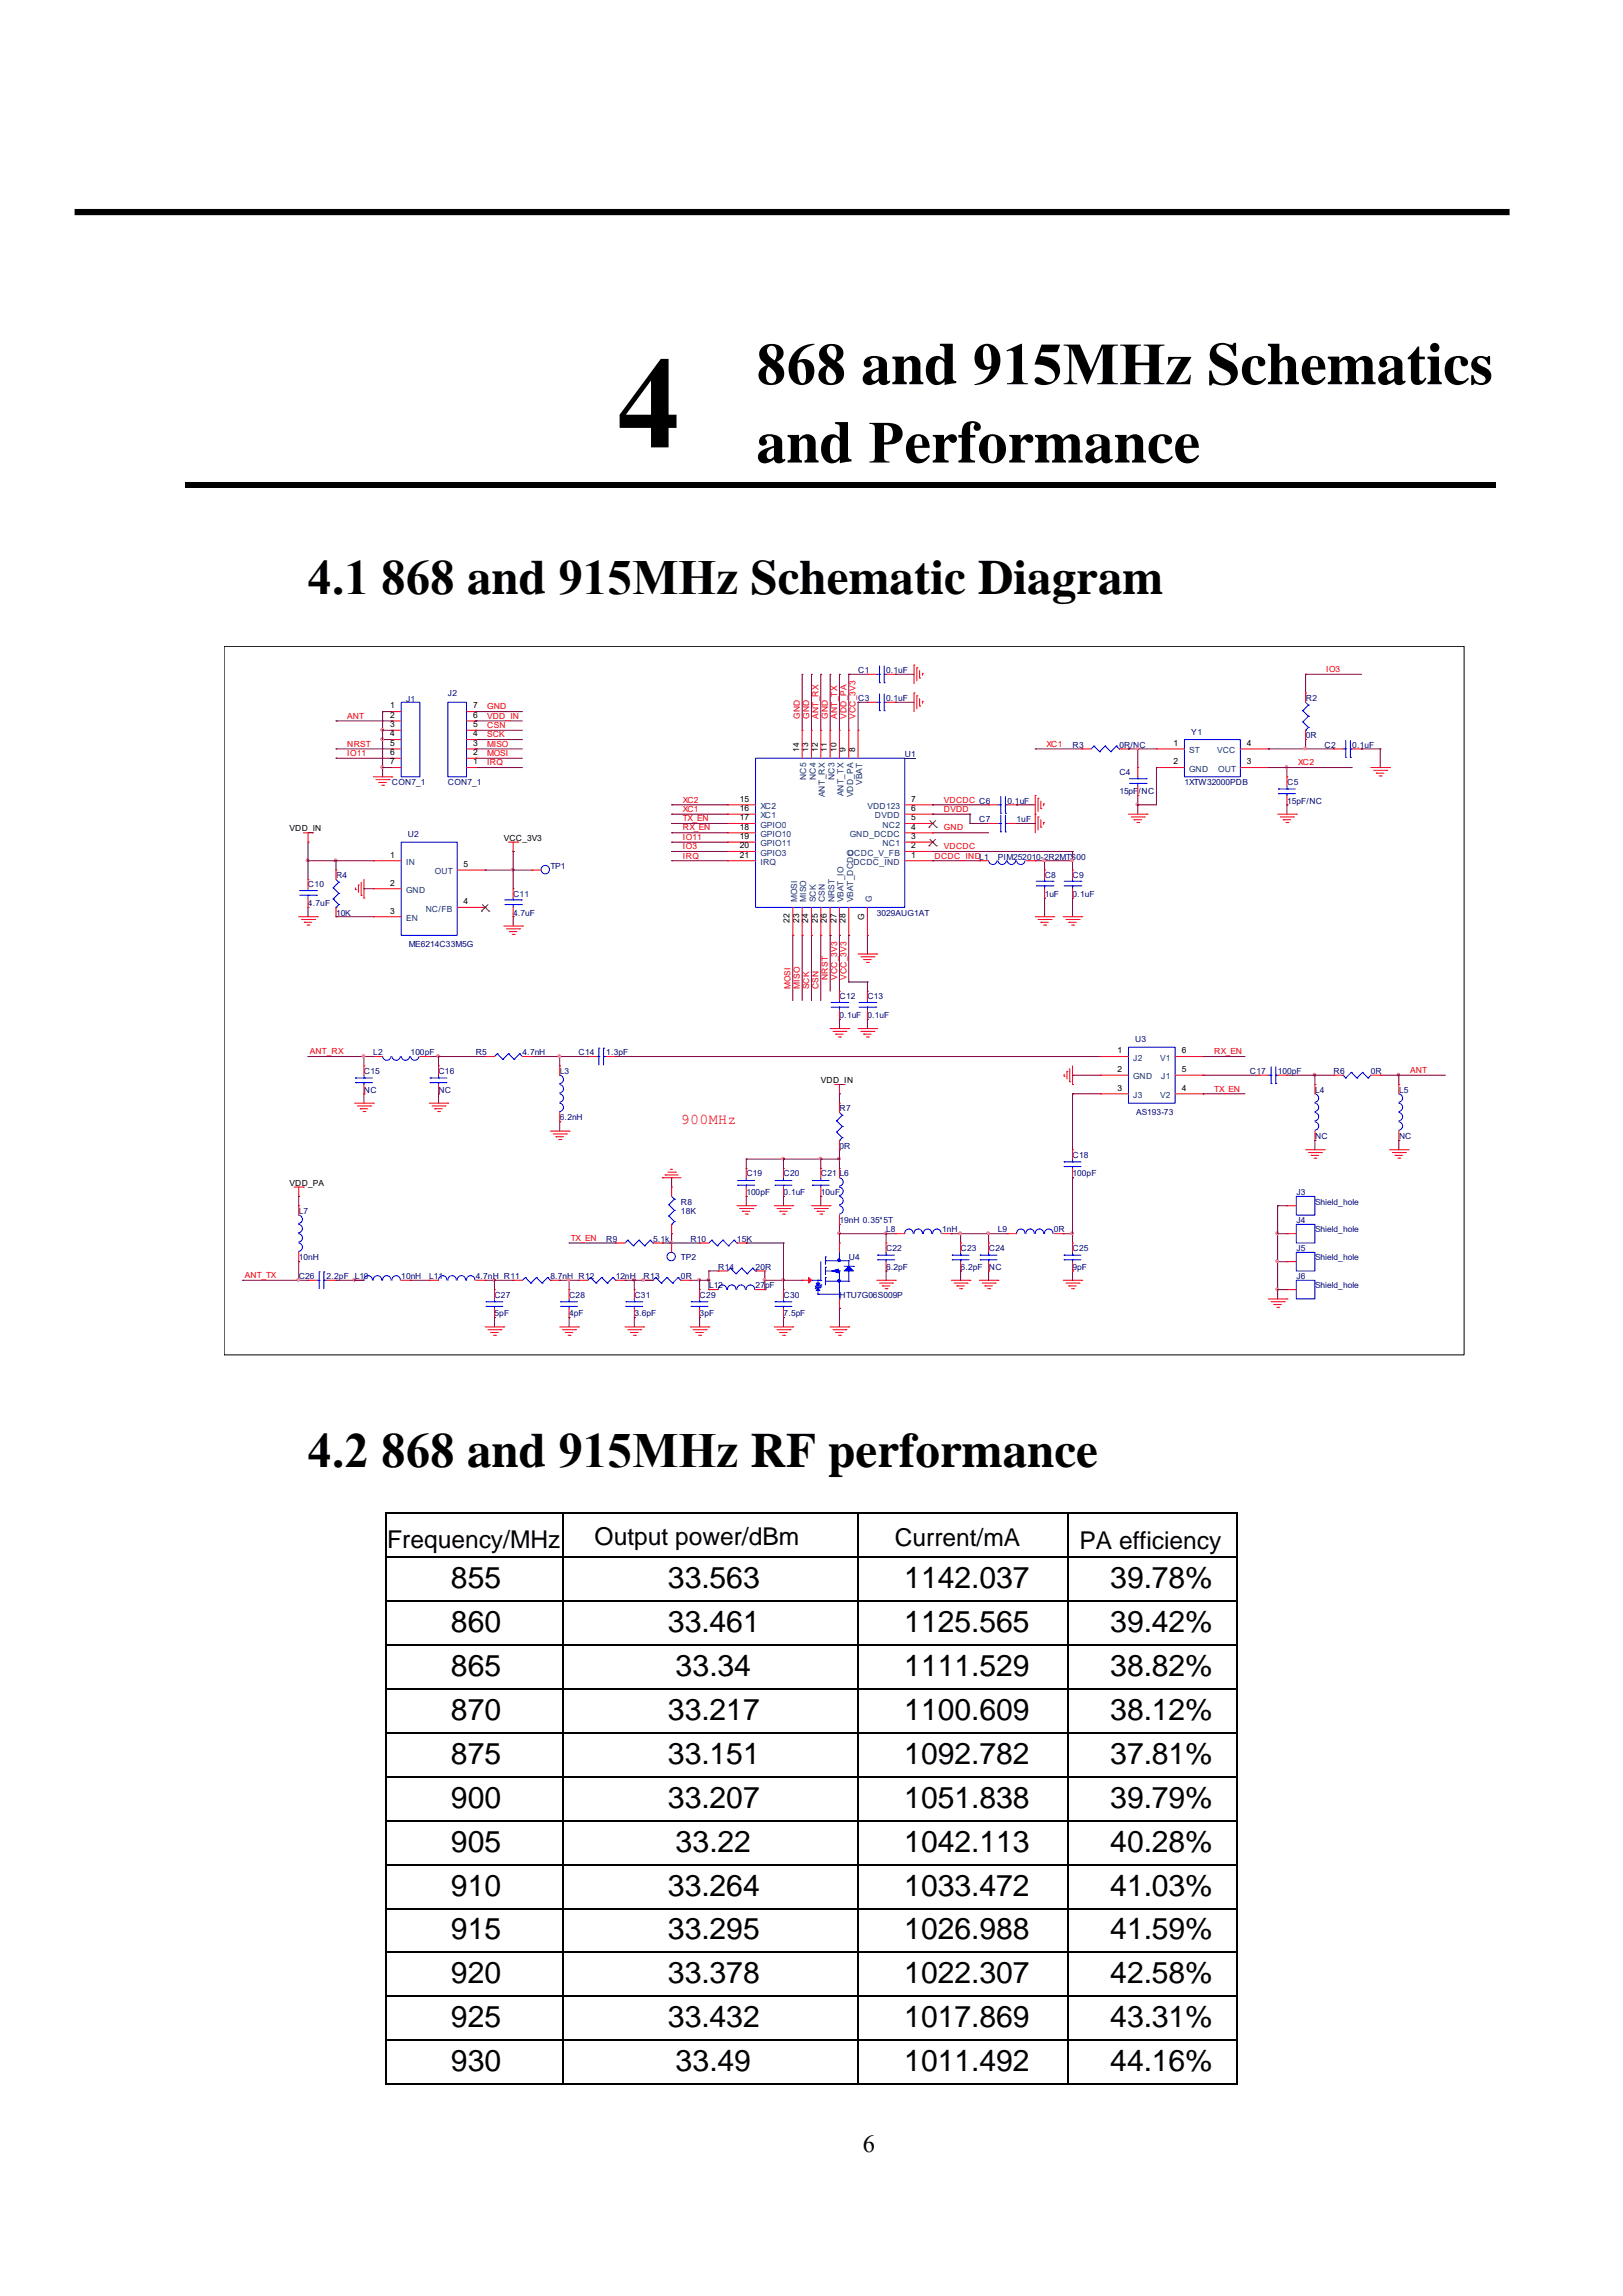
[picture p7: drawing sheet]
<svg xmlns="http://www.w3.org/2000/svg" width="210mm" height="297mm" viewBox="0 0 210 297" stroke-linecap="round" stroke-linejoin="round" font-family="sans-serif">
<defs><g id="words">
<text font-size="16.9" x="79.8" y="57.9">4</text>
<g font-size="7.7">
<text x="97.9" y="49.7">868 and 915MHz Schematics</text>
<text x="97.9" y="59.8">and Performance</text>
</g>
<g font-size="6.3">
<text x="39.8" y="76.8">4.1 868 and 915MHz Schematic Diagram</text>
<text x="39.8" y="189.8">4.2 868 and 915MHz RF performance</text>
</g>
<g font-size="3.9">
<text x="58.3" y="205.4">855</text>
<text x="86.4" y="205.4">33.563</text>
<text x="117" y="205.4">1142.037</text>
<text x="143.6" y="205.4">39.78%</text>
<text x="58.3" y="211.1">860</text>
<text x="86.4" y="211.1">33.461</text>
<text x="117" y="211.1">1125.565</text>
<text x="143.6" y="211.1">39.42%</text>
<text x="58.3" y="216.8">865</text>
<text x="87.4" y="216.8">33.34</text>
<text x="117" y="216.8">1111.529</text>
<text x="143.6" y="216.8">38.82%</text>
<text x="58.3" y="222.5">870</text>
<text x="86.4" y="222.5">33.217</text>
<text x="117" y="222.5">1100.609</text>
<text x="143.6" y="222.5">38.12%</text>
<text x="58.3" y="228.1">875</text>
<text x="58.3" y="233.8">900</text>
<text x="86.4" y="228.1">33.151</text>
<text x="86.4" y="233.8">33.207</text>
<text x="117" y="228.1">1092.782</text>
<text x="117" y="233.8">1051.838</text>
<text x="143.6" y="228.1">37.81%</text>
<text x="143.6" y="233.8">39.79%</text>
<text x="58.3" y="239.5">905</text>
<text x="87.4" y="239.5">33.22</text>
<text x="117" y="239.5">1042.113</text>
<text x="143.6" y="239.5">40.28%</text>
<text x="58.3" y="245.2">910</text>
<text x="86.4" y="245.2">33.264</text>
<text x="117" y="245.2">1033.472</text>
<text x="143.6" y="245.2">41.03%</text>
<text x="58.3" y="250.9">915</text>
<text x="86.4" y="250.9">33.295</text>
<text x="117" y="250.9">1026.988</text>
<text x="143.6" y="250.9">41.59%</text>
<text x="58.3" y="256.5">920</text>
<text x="86.4" y="256.5">33.378</text>
<text x="117" y="256.5">1022.307</text>
<text x="143.6" y="256.5">42.58%</text>
<text x="58.3" y="262.2">925</text>
<text x="86.4" y="262.2">33.432</text>
<text x="117" y="262.2">1017.869</text>
<text x="143.6" y="262.2">43.31%</text>
<text x="58.3" y="267.9">930</text>
<text x="87.4" y="267.9">33.49</text>
<text x="117" y="267.9">1011.492</text>
<text x="143.6" y="267.9">44.16%</text>
</g>
<g font-size="3.2">
<text x="50.1" y="200.2">Frequency/MHz</text>
<text x="76.9" y="199.8">Output power/dBm</text>
<text x="115.8" y="199.9">Current/mA</text>
<text x="139.7" y="200.4">PA efficiency</text>
<text x="111.6" y="278.4">6</text>
</g>
<text font-size="1.9" fill="#f00" x="88.1" y="145.4">900MHz</text>
<g font-size="1.1" fill="#000080">
<text x="111" y="87.1">C1</text>
<text x="114.6" y="87.1">0.1uF</text>
<text x="52.5" y="90.8">J1</text>
<text x="58" y="90.1">J2</text>
<text x="111" y="90.7">C3</text>
<text x="114.6" y="90.7">0.1uF</text>
<text x="154.1" y="95">Y1</text>
<text x="169" y="90.7">R2</text>
<text x="169" y="95.5">0R</text>
<text x="50.7" y="101.5">CON7_1</text>
<text x="58" y="101.5">CON7_1</text>
<text x="117.1" y="97.9">U1</text>
<text x="138.8" y="96.7">R3</text>
<text x="144.8" y="100.3">C4</text>
<text x="144.8" y="96.7">0R/NC</text>
<text x="153.3" y="101.5">1XTW32000PDB</text>
<text x="166.6" y="101.5">C5</text>
<text x="171.4" y="96.7">C2</text>
<text x="175" y="96.7">0.1uF</text>
<text x="126.7" y="106.4">C7</text>
<text x="130.4" y="103.9">0.1uF</text>
<text x="131.5" y="106.4">1uF</text>
<text x="144.8" y="102.7">15pF/NC</text>
<text x="166.6" y="103.9">15pF/NC</text>
<text x="43.5" y="113.6">R4</text>
<text x="52.8" y="108.3">U2</text>
<text x="71.2" y="112.4">TP1</text>
<text x="129.1" y="111.2">PIM252010-2R2MTS00</text>
<text x="135.2" y="113.6">C8</text>
<text x="138.8" y="113.6">C9</text>
<text x="39.8" y="114.8">C10</text>
<text x="39.8" y="117.2">4.7uF</text>
<text x="43.5" y="118.4">10K</text>
<text x="66.4" y="116">C11</text>
<text x="66.4" y="118.4">4.7uF</text>
<text x="113.5" y="118.4">3029AUG1AT</text>
<text x="135.2" y="116">1uF</text>
<text x="138.8" y="116">0.1uF</text>
<text x="52.9" y="122.5">ME6214C33M5G</text>
<text x="108.6" y="129.3">C12</text>
<text x="108.6" y="131.7">0.1uF</text>
<text x="112.2" y="129.3">C13</text>
<text x="112.2" y="131.7">0.1uF</text>
<text x="48.3" y="136.5">L2</text>
<text x="53.1" y="136.5">100pF</text>
<text x="61.6" y="136.5">R5</text>
<text x="67.6" y="136.5">4.7nH</text>
<text x="74.9" y="136.5">C14</text>
<text x="78.4" y="136.5">1.3pF</text>
<text x="146.9" y="134.8">U3</text>
<text x="47.1" y="138.9">C15</text>
<text x="47.1" y="141.3">NC</text>
<text x="56.7" y="138.9">C16</text>
<text x="56.7" y="141.3">NC</text>
<text x="72.4" y="138.9">L3</text>
<text x="108.6" y="143.7">R7</text>
<text x="161.7" y="138.9">C17</text>
<text x="165.3" y="138.9">100pF</text>
<text x="170.2" y="141.3">L4</text>
<text x="172.6" y="138.9">R6</text>
<text x="177.4" y="138.9">0R</text>
<text x="181" y="141.3">L5</text>
<text x="72.4" y="144.9">6.2nH</text>
<text x="108.6" y="148.6">0R</text>
<text x="138.8" y="149.8">C18</text>
<text x="147" y="144.2">AS193-73</text>
<text x="170.2" y="147.3">NC</text>
<text x="181" y="147.3">NC</text>
<text x="88.1" y="155.8">R8</text>
<text x="96.6" y="152.2">C19</text>
<text x="96.6" y="154.6">100pF</text>
<text x="101.4" y="152.2">C20</text>
<text x="101.4" y="154.6">0.1uF</text>
<text x="106.2" y="152.2">C21 L6</text>
<text x="106.2" y="154.6">10uF</text>
<text x="138.8" y="152.2">100pF</text>
<text x="167.7" y="154.6">J3</text>
<text x="170.2" y="155.8">Shield_hole</text>
<text x="38.7" y="157">L7</text>
<text x="78.4" y="160.6">R9</text>
<text x="84.5" y="160.6">5.1k</text>
<text x="88.1" y="157">18K</text>
<text x="89.3" y="160.6">R10</text>
<text x="95.3" y="160.6">15K</text>
<text x="108.6" y="158.2">19nH 0.35*5T</text>
<text x="114.6" y="161.8">C22</text>
<text x="114.6" y="159.4">L8</text>
<text x="121.9" y="159.4">1nH</text>
<text x="124.3" y="161.8">C23</text>
<text x="127.9" y="161.8">C24</text>
<text x="129.1" y="159.4">L9</text>
<text x="136.4" y="159.4">0R</text>
<text x="138.8" y="161.8">C25</text>
<text x="167.7" y="161.8">J5</text>
<text x="167.7" y="158.2">J4</text>
<text x="170.2" y="159.4">Shield_hole</text>
<text x="38.7" y="163.1">10nH</text>
<text x="38.7" y="165.5">C26</text>
<text x="42.3" y="165.5">2.2pF L10</text>
<text x="51.9" y="165.5">10nH</text>
<text x="55.5" y="165.5">L11</text>
<text x="61.6" y="165.5">4.7nH R11</text>
<text x="64" y="167.9">C27</text>
<text x="71.2" y="165.5">8.7nH R12</text>
<text x="73.6" y="167.9">C28</text>
<text x="79.7" y="165.5">12nH</text>
<text x="82.1" y="167.9">C31</text>
<text x="83.3" y="165.5">R13</text>
<text x="88.1" y="165.5">0R</text>
<text x="88.1" y="163.1">TP2</text>
<text x="90.5" y="167.9">C29</text>
<text x="91.7" y="166.7">L12</text>
<text x="92.9" y="164.2">R14</text>
<text x="97.8" y="164.2">20R</text>
<text x="97.8" y="166.7">27pF</text>
<text x="101.4" y="167.9">C30</text>
<text x="108.6" y="167.9">HTU7G06S009P</text>
<text x="109.8" y="163.1">U4</text>
<text x="114.6" y="164.2">6.2pF</text>
<text x="124.3" y="164.2">6.2pF</text>
<text x="127.9" y="164.2">NC</text>
<text x="138.8" y="164.2">9pF</text>
<text x="167.7" y="165.5">J6</text>
<text x="170.2" y="163.1">Shield_hole</text>
<text x="170.2" y="166.7">Shield_hole</text>
<text x="64" y="170.3">5pF</text>
<text x="73.6" y="170.3">4pF</text>
<text x="82.1" y="170.3">3.6pF</text>
<text x="90.5" y="170.3">3pF</text>
<text x="101.4" y="170.3">7.5pF</text>
</g>
<g font-size="1.1" fill="#f00">
<text x="171.6" y="86.9">IO3</text>
<text x="44.9" y="93">ANT</text>
<text x="63" y="95.4">SCK</text>
<text x="63" y="94.2">CSN</text>
<text x="63" y="91.8">GND</text>
<text x="63" y="93">VDD_IN</text>
<text x="103.5" y="93" transform="rotate(-90 103.5 93)">GND</text>
<text x="104.7" y="93" transform="rotate(-90 104.7 93)">GND</text>
<text x="105.9" y="93" transform="rotate(-90 105.9 93)">ANT_RX</text>
<text x="107.1" y="93" transform="rotate(-90 107.1 93)">GND</text>
<text x="108.3" y="93" transform="rotate(-90 108.3 93)">ANT_TX</text>
<text x="109.5" y="93" transform="rotate(-90 109.5 93)">VDD_PA</text>
<text x="110.7" y="93" transform="rotate(-90 110.7 93)">VCC_3V3</text>
<text x="44.9" y="96.6">NRST</text>
<text x="44.9" y="97.8">IO11</text>
<text x="63" y="99">IRQ</text>
<text x="63" y="97.8">MOSI</text>
<text x="63" y="96.6">MISO</text>
<text x="135.4" y="96.6">XC1</text>
<text x="168" y="99">XC2</text>
<text x="88.4" y="107.4">RX_EN</text>
<text x="88.4" y="106.2">TX_EN</text>
<text x="88.4" y="103.8">XC2</text>
<text x="88.4" y="105">XC1</text>
<text x="122.1" y="107.4">GND</text>
<text x="122.1" y="103.8">VDCDC C6</text>
<text x="122.1" y="105">DVDD</text>
<text x="88.4" y="111.1">IRQ</text>
<text x="88.4" y="108.6">IO11</text>
<text x="88.4" y="109.8">IO3</text>
<text x="120.9" y="111.1">DCDC_INDL1</text>
<text x="122.1" y="109.8">VDCDC</text>
<text x="102.3" y="128" transform="rotate(-90 102.3 128)">MOSI</text>
<text x="103.5" y="128" transform="rotate(-90 103.5 128)">MISO</text>
<text x="104.7" y="128" transform="rotate(-90 104.7 128)">SCK</text>
<text x="105.9" y="128" transform="rotate(-90 105.9 128)">CSN</text>
<text x="107.1" y="126.8" transform="rotate(-90 107.1 126.8)">NRST</text>
<text x="108.3" y="126.8" transform="rotate(-90 108.3 126.8)">VCC_3V3</text>
<text x="109.5" y="126.8" transform="rotate(-90 109.5 126.8)">VCC_3V3</text>
<text x="40.1" y="136.4">ANT_RX</text>
<text x="157.1" y="136.4">RX_EN</text>
<text x="157.1" y="141.2">TX_EN</text>
<text x="182.5" y="138.8">ANT</text>
<text x="73.9" y="160.5">TX_EN</text>
<text x="31.7" y="165.3">ANT_TX</text>
</g>
<g font-size="1.1">
<text x="50.5" y="91.6">1</text>
<text x="50.5" y="92.9">2</text>
<text x="50.5" y="94">3</text>
<text x="50.5" y="95.3">4</text>
<text x="61.2" y="95.3">4</text>
<text x="61.2" y="94">5</text>
<text x="61.2" y="92.9">6</text>
<text x="61.2" y="91.6">7</text>
<text x="50.5" y="96.5">5</text>
<text x="50.5" y="97.7">6</text>
<text x="50.5" y="98.9">7</text>
<text x="61.2" y="98.9">1</text>
<text x="61.2" y="97.7">2</text>
<text x="61.2" y="96.5">3</text>
<text x="103.4" y="97.2" transform="rotate(-90 103.4 97.2)">14</text>
<text x="104.6" y="97.2" transform="rotate(-90 104.6 97.2)">13</text>
<text x="105.8" y="97.2" transform="rotate(-90 105.8 97.2)">12</text>
<text x="107" y="97.2" transform="rotate(-90 107 97.2)">11</text>
<text x="108.2" y="97.2" transform="rotate(-90 108.2 97.2)">10</text>
<text x="109.4" y="97.2" transform="rotate(-90 109.4 97.2)">9</text>
<text x="110.6" y="97.2" transform="rotate(-90 110.6 97.2)">8</text>
<text x="151.8" y="96.5">1</text>
<text x="151.8" y="98.9">2</text>
<text x="161.3" y="98.9">3</text>
<text x="161.3" y="96.5">4</text>
<text x="37.5" y="107.5">VDD_IN</text>
<text x="95.7" y="103.7">15</text>
<text x="95.7" y="104.9">16</text>
<text x="95.7" y="106.1">17</text>
<text x="95.7" y="107.3">18</text>
<text x="117.9" y="107.3">4</text>
<text x="117.9" y="106.1">5</text>
<text x="117.9" y="104.9">6</text>
<text x="117.9" y="103.7">7</text>
<text x="50.5" y="110.9">1</text>
<text x="60" y="112.2">5</text>
<text x="65.2" y="108.8">VCC_3V3</text>
<text x="95.7" y="108.5">19</text>
<text x="95.7" y="109.7">20</text>
<text x="95.7" y="110.9">21</text>
<text x="117.9" y="110.9">1</text>
<text x="117.9" y="109.7">2</text>
<text x="117.9" y="108.5">3</text>
<text x="50.5" y="114.6">2</text>
<text x="50.5" y="118.2">3</text>
<text x="60" y="116.9">4</text>
<text x="102.2" y="119.4" transform="rotate(-90 102.2 119.4)">22</text>
<text x="103.4" y="119.4" transform="rotate(-90 103.4 119.4)">23</text>
<text x="104.6" y="119.4" transform="rotate(-90 104.6 119.4)">24</text>
<text x="105.8" y="119.4" transform="rotate(-90 105.8 119.4)">25</text>
<text x="107" y="119.4" transform="rotate(-90 107 119.4)">26</text>
<text x="108.2" y="119.4" transform="rotate(-90 108.2 119.4)">27</text>
<text x="109.4" y="119.4" transform="rotate(-90 109.4 119.4)">28</text>
<text x="111.8" y="119.1" transform="rotate(-90 111.8 119.1)">G</text>
<text x="144.6" y="136.3">1</text>
<text x="152.9" y="136.3">6</text>
<text x="106.2" y="140.1">VDD_IN</text>
<text x="144.6" y="138.7">2</text>
<text x="144.6" y="141.1">3</text>
<text x="152.9" y="141.1">4</text>
<text x="152.9" y="138.7">5</text>
<text x="37.5" y="153.4">VDD_PA</text>
</g>
<g font-size="1.1" fill="#004080">
<text x="104.3" y="101" transform="rotate(-90 104.3 101)">NC5</text>
<text x="105.5" y="101" transform="rotate(-90 105.5 101)">NC4</text>
<text x="108" y="101" transform="rotate(-90 108 101)">NC3</text>
<text x="111.6" y="101.5" transform="rotate(-90 111.6 101.5)">VBAT</text>
<text x="153.8" y="97.4">ST</text>
<text x="153.8" y="99.8">GND</text>
<text x="157.5" y="97.4">VCC</text>
<text x="157.6" y="99.8">OUT</text>
<text x="98.4" y="104.7">XC2</text>
<text x="98.4" y="105.9">XC1</text>
<text x="98.4" y="107.1">GPIO0</text>
<text x="106.7" y="103.2" transform="rotate(-90 106.7 103.2)">ANT_RX</text>
<text x="109.1" y="103" transform="rotate(-90 109.1 103)">ANT_TX</text>
<text x="110.4" y="103.2" transform="rotate(-90 110.4 103.2)">VDD_PA</text>
<text x="112.2" y="104.7">VDD123</text>
<text x="113.2" y="105.9">DVDD</text>
<text x="114.2" y="107.1">NC2</text>
<text x="52.5" y="111.9">IN</text>
<text x="56.3" y="113.1">OUT</text>
<text x="98.4" y="108.3">GPIO10</text>
<text x="98.4" y="109.5">GPIO11</text>
<text x="98.4" y="110.7">GPIO3</text>
<text x="98.4" y="111.9">IRQ</text>
<text x="109.7" y="110.7">DCDC_V_FB</text>
<text x="109.9" y="108.3">GND_DCDC</text>
<text x="110.5" y="111.9">DCDC_IND</text>
<text x="114.2" y="109.5">NC1</text>
<text x="52.5" y="115.5">GND</text>
<text x="52.5" y="119.1">EN</text>
<text x="55.1" y="117.9">NC/FB</text>
<text x="103.1" y="116.7" transform="rotate(-90 103.1 116.7)">MOSI</text>
<text x="104.3" y="116.7" transform="rotate(-90 104.3 116.7)">MISO</text>
<text x="105.5" y="116.7" transform="rotate(-90 105.5 116.7)">SCK</text>
<text x="106.7" y="116.7" transform="rotate(-90 106.7 116.7)">CSN</text>
<text x="108" y="116.7" transform="rotate(-90 108 116.7)">NRST</text>
<text x="109.1" y="116.7" transform="rotate(-90 109.1 116.7)">VBAT_IO</text>
<text x="110.4" y="116.7" transform="rotate(-90 110.4 116.7)">VBAT_DCDC</text>
<text x="112.8" y="116.7" transform="rotate(-90 112.8 116.7)">G</text>
<text x="146.6" y="137.2">J2</text>
<text x="150.1" y="137.2">V1</text>
<text x="146.6" y="139.6">GND</text>
<text x="146.6" y="142.1">J3</text>
<text x="150.1" y="142.1">V2</text>
<text x="150.3" y="139.6">J1</text>
</g>
</g></defs>
<path d="M9.7 27.4h185.6" fill="none" stroke="#000" stroke-width=".8" stroke-linecap="butt"/>
<g fill="#000">
<path d="M24 62.4h169.5v.8h-169.5zM49.9 195.7h.1v.1h-.1zM72.8 195.7h.2v.1h-.2zM110.9 195.7h.2v.1h-.2zM138 195.7h.2v.1h-.2zM159.9 195.7h.2v.1h-.2zM49.9 201.4h.1v.1h-.1zM49.9 207.1h.1v.1h-.1zM49.9 212.7h.1v.2h-.1zM49.9 218.4h.1v.2h-.1zM72.8 201.4h.2v.1h-.2zM72.8 207.1h.2v.1h-.2z"/>
<path d="M72.8 212.7h.2v.2h-.2zM72.8 218.4h.2v.2h-.2zM110.9 201.4h.2v.1h-.2zM110.9 207.1h.2v.1h-.2zM110.9 212.7h.2v.2h-.2zM110.9 218.4h.2v.2h-.2zM138 201.4h.2v.1h-.2zM138 207.1h.2v.1h-.2zM138 212.7h.2v.2h-.2zM138 218.4h.2v.2h-.2zM159.9 201.4h.2v.1h-.2zM159.9 207.1h.2v.1h-.2z"/>
<path d="M159.9 212.7h.2v.2h-.2zM159.9 218.4h.2v.2h-.2zM49.9 224.1h.1v.1h-.1zM49.9 229.7h.1v.2h-.1zM49.9 235.5h.1v.1h-.1zM72.8 224.1h.2v.1h-.2zM72.8 229.7h.2v.2h-.2zM72.8 235.5h.2v.1h-.2zM110.9 224.1h.2v.1h-.2zM110.9 229.7h.2v.2h-.2zM110.9 235.5h.2v.1h-.2zM138 224.1h.2v.1h-.2z"/>
<path d="M138 229.7h.2v.2h-.2zM138 235.5h.2v.1h-.2zM159.9 224.1h.2v.1h-.2zM159.9 229.7h.2v.2h-.2zM159.9 235.5h.2v.1h-.2zM49.9 241.1h.1v.2h-.1zM49.9 246.8h.1v.2h-.1zM49.9 252.5h.1v.1h-.1zM49.9 258.1h.1v.2h-.1zM72.8 241.1h.2v.2h-.2zM72.8 246.8h.2v.2h-.2zM72.8 252.5h.2v.1h-.2z"/>
<path d="M72.8 258.1h.2v.2h-.2zM110.9 241.1h.2v.2h-.2zM110.9 246.8h.2v.2h-.2zM110.9 252.5h.2v.1h-.2zM110.9 258.1h.2v.2h-.2zM138 241.1h.2v.2h-.2zM138 246.8h.2v.2h-.2zM138 252.5h.2v.1h-.2zM138 258.1h.2v.2h-.2zM159.9 241.1h.2v.2h-.2zM159.9 246.8h.2v.2h-.2zM159.9 252.5h.2v.1h-.2z"/>
<path d="M159.9 258.1h.2v.2h-.2zM49.9 263.8h.1v.2h-.1zM49.9 269.5h.1v.2h-.1zM72.8 263.8h.2v.2h-.2zM72.8 269.5h.2v.2h-.2zM110.9 263.8h.2v.2h-.2zM110.9 269.5h.2v.2h-.2zM138 263.8h.2v.2h-.2zM138 269.5h.2v.2h-.2zM159.9 263.8h.2v.2h-.2zM159.9 269.5h.2v.2h-.2z"/>
</g>
<g fill="none" stroke="#000" stroke-width=".17">
<path d="M50 195.8v5.6M50 195.7h22.8M72.9 195.8v5.6M73 195.7h37.9M111 195.8v5.6M111.1 195.7h26.9M138.1 195.8v5.6M138.2 195.7h21.7M160 195.8v5.6M50 201.5v5.6M50 207.2v5.5M50 212.9v5.5"/>
<path d="M50 218.6v5.5M50 201.5h22.8M50 207.1h22.8M50 212.8h22.8M50 218.5h22.8M72.9 201.5v5.6M72.9 207.2v5.5M72.9 212.9v5.5M72.9 218.6v5.5M73 201.5h37.9M73 207.1h37.9M73 212.8h37.9"/>
<path d="M73 218.5h37.9M111 201.5v5.6M111 207.2v5.5M111 212.9v5.5M111 218.6v5.5M111.1 201.5h26.9M111.1 207.1h26.9M111.1 212.8h26.9M111.1 218.5h26.9M138.1 201.5v5.6M138.1 207.2v5.5M138.1 212.9v5.5"/>
<path d="M138.1 218.6v5.5M138.2 201.5h21.7M138.2 207.1h21.7M138.2 212.8h21.7M138.2 218.5h21.7M160 201.5v5.6M160 207.2v5.5M160 212.9v5.5M160 218.6v5.5M50 224.2v5.5M50 229.9v5.6M50 235.6v5.5"/>
<path d="M50 224.2h22.8M50 229.8h22.8M50 235.5h22.8M72.9 224.2v5.5M72.9 229.9v5.6M72.9 235.6v5.5M73 224.2h37.9M73 229.8h37.9M73 235.5h37.9M111 224.2v5.5M111 229.9v5.6M111 235.6v5.5"/>
<path d="M111.1 224.2h26.9M111.1 229.8h26.9M111.1 235.5h26.9M138.1 224.2v5.5M138.1 229.9v5.6M138.1 235.6v5.5M138.2 224.2h21.7M138.2 229.8h21.7M138.2 235.5h21.7M160 224.2v5.5M160 229.9v5.6M160 235.6v5.5"/>
<path d="M50 241.3v5.5M50 247v5.5M50 252.6v5.5M50 258.3v5.5M50 241.2h22.8M50 246.9h22.8M50 252.6h22.8M50 258.2h22.8M72.9 241.3v5.5M72.9 247v5.5M72.9 252.6v5.5M72.9 258.3v5.5"/>
<path d="M73 241.2h37.9M73 246.9h37.9M73 252.6h37.9M73 258.2h37.9M111 241.3v5.5M111 247v5.5M111 252.6v5.5M111 258.3v5.5M111.1 241.2h26.9M111.1 246.9h26.9M111.1 252.6h26.9M111.1 258.2h26.9"/>
<path d="M138.1 241.3v5.5M138.1 247v5.5M138.1 252.6v5.5M138.1 258.3v5.5M138.2 241.2h21.7M138.2 246.9h21.7M138.2 252.6h21.7M138.2 258.2h21.7M160 241.3v5.5M160 247v5.5M160 252.6v5.5M160 258.3v5.5"/>
<path d="M50 264v5.5M50 263.9h22.8M50 269.6h22.8M72.9 264v5.5M73 263.9h37.9M73 269.6h37.9M111 264v5.5M111.1 263.9h26.9M111.1 269.6h26.9M138.1 264v5.5M138.2 263.9h21.7M138.2 269.6h21.7"/>
<path d="M160 264v5.5"/>
</g>
<g fill="none" stroke="#800040" stroke-width=".13">
<path d="M43.5 96.9h.1M43.5 96.9h7.2M49.5 95.7h.1M49.5 95.7h1.2M61.6 99.3h.1M61.6 98.1h.1M61.6 96.9h.1M61.6 95.7h.1M61.6 94.5h.1M61.6 95.7h6M61.6 96.9h6M61.6 99.3h6"/>
<path d="M61.6 98.1h6M61.6 94.5h6M103.8 87.2h.1M103.8 87.2v7.3M105 87.2h.1M105 87.2v7.3M107.4 87.2h.1M107.4 87.2v7.3M109.8 87.2h.1M109.8 87.2h2.4M115.9 87.2h.1M115.9 87.2h2.4"/>
<path d="M86.9 111.3h.1M86.9 111.3h7.2M120.7 107.7h.1M120.7 107.7h7.2M39.9 136.7h.1M39.9 136.7h8.4M47.1 136.7h.1M47.1 136.7v1.2M55.5 136.7h.1M55.5 136.7h7.3M56.7 136.7h.1M56.7 136.7v1.2"/>
<path d="M68.8 136.7h.1M68.8 136.7h3.6M72.4 136.7h.1M72.4 136.7v1.2M102.6 121h.1M102.6 121v8.4M103.8 121h.1M103.8 121v8.4M105 121h.1M105 121v8.4M106.2 121h.1M106.2 121v8.4"/>
<path d="M112.2 121h.1M112.2 121v2.4M47.1 141.5h.1M47.1 141.5v1.2M56.7 141.5h.1M56.7 141.5v1.2M72.4 145.1h.1M72.4 145.1v1.2M90.5 165.6h1.2M91.7 165.6h.1M91.7 164.4h.1M91.7 166.8h.1"/>
<path d="M91.7 164.4v2.4M91.7 164.4h1.2M99 165.6h.1M99 166.8h.1M99 164.4v2.4M99 165.6h2.4M101.4 165.6h.1"/>
</g>
<g fill="none" stroke="#f00" stroke-width=".13">
<path d="M112.2 87.2h.1M112.2 87.2h1.2M114.6 87.2h1.3M115.9 87.2h.1M118.3 86h.1M118.3 86v2.4M118.6 86.4h.1M118.6 86.4v1.7M119 87.7h.1M119 86.7v1M119.4 87.1h.1M119.4 87.1v.2"/>
<path d="M47.1 137.9h.1M47.1 137.9v1.2M48.3 136.7h.1M48.3 136.7h1.2M54.3 136.7h1.2M55.5 136.7h.1M56.7 137.9h.1M56.7 137.9v1.2M62.8 136.7h.1M62.8 136.7h1.2M67.6 136.7h1.2M68.8 136.7h.1"/>
<path d="M72.4 137.9h.1M72.4 137.9v1.2M76 136.7h.1M76 136.7h1.3M78.5 136.7h1.2M79.7 136.7h.1M111 123.4h2.4M111.4 123.8h1.7M111.8 124.1h.1M111.8 124.1h.9M112.1 124.5h.3M112.4 124.5h.1"/>
<path d="M113.1 123.8h.1M113.4 123.4h.1M45.9 142.7h2.4M46.2 143.1h1.7M46.6 143.4h.1M46.6 143.4h1M47 143.8h.2M47.1 141.5h.1M47.1 140.3v1.2M47.2 143.8h.1M47.9 143.1h.1M48.3 142.7h.1"/>
<path d="M55.5 142.7h2.5M55.9 143.1h1.7M56.3 143.4h.1M56.3 143.4h.9M56.6 143.8h.3M56.7 141.5h.1M56.7 140.3v1.2M56.9 143.8h.1M57.6 143.1h.1M58 142.7h.1M71.2 146.3h2.4M71.6 146.7h1.7"/>
<path d="M71.9 147h.1M71.9 147h1M72.3 147.4h.2M72.4 145.1h.1M72.4 143.9v1.2M72.5 147.4h.1M73.3 146.7h.1M73.6 146.3h.1M92.9 164.4h.1M92.9 164.4h1.2M97.8 164.4h1.2M99 164.4h.1"/>
</g>
<g fill="none" stroke="#00f" stroke-width=".13">
<path d="M97.8 98.1h19.3v19.3h-19.3zM113.4 87.2h.4M113.8 88.3h.1M113.8 87.2h.1M113.8 86.1v2.2M114.4 87.2h.1M114.4 88.3h.1M114.4 87.2h.2M114.4 86.1v2.2M46 139.4h.1M46 139.4h2.2M47.1 139.4h.1"/>
<path d="M47.1 139.1v.3M50.6 136.7a.54 .54 0 0 1-.5 .5 .54 .54 0 0 1-.6-.5M51.8 136.7a.54 .54 0 0 1-.5 .5 .54 .54 0 0 1-.6-.5M53 136.7a.54 .54 0 0 1-.5 .5 .54 .54 0 0 1-.6-.5M54.2 136.7a.54 .54 0 0 1-.5 .5 .54 .54 0 0 1-.6-.5M55.7 139.4h.1M55.7 139.4h2.1M56.7 139.4h.1M56.7 139.1v.3M64.3 136.3h.1M64.3 136.3l-.3 .4M64.3 136.3l.8 .7"/>
<path d="M65.1 137h.1M65.8 136.3h.1M65.8 136.3l-.7 .7M65.8 136.3l.7 .7M66.5 137h.1M67.2 136.3h.1M67.2 136.3l-.7 .7M67.2 136.3l.4 .4M67.6 136.7h.1M72.4 139.1a.54 .54 0 0 1 .5 .5 .54 .54 0 0 1-.5 .6M77.3 136.7h.2M77.5 136.7h.1"/>
<path d="M77.5 135.6h.1M77.5 135.6v2.2M78.1 135.6h.1M78.1 136.7h.1M78.1 136.7h.4M78.1 135.6v2.2M46 140h.1M46 140h2.2M47.1 140h.1M47.1 140v.3M55.7 140h.1M55.7 140h2.1"/>
<path d="M56.7 140h.1M56.7 140v.3M72.4 140.3a.54 .54 0 0 1 .5 .5 .54 .54 0 0 1-.5 .6M72.4 141.5a.54 .54 0 0 1 .5 .5 .54 .54 0 0 1-.5 .6M72.4 142.7a.54 .54 0 0 1 .5 .5 .54 .54 0 0 1-.5 .6M94.5 164h.1M94.5 164l-.4 .4M94.5 164l.7 .8M95.2 164.8h.1M96 164h.1M96 164l-.8 .8M96 164l.7 .8"/>
<path d="M96.7 164.8h.1M97.4 164h.1M97.4 164l-.7 .8M97.4 164l.4 .4M97.8 164.4h.1"/>
</g>
<g fill="#f0f" stroke="#f0f" stroke-width=".13">
<circle cx="56.7" cy="136.6" r=".18"/>
<circle cx="47" cy="136.6" r=".18"/>
<circle cx="91.7" cy="165.6" r=".18"/>
<circle cx="98.9" cy="165.6" r=".18"/>
<circle cx="101.3" cy="165.6" r=".18"/>
</g>
<path d="M117.1 98h1.4v.1h-1.4z" fill="#000080"/>
<g fill="none" stroke="#f00" stroke-width=".13">
<path d="M50.7 92.1h.1M50.7 93.3h.1M50.7 94.5h.1M50.7 95.7h.1M50.7 96.9h.1M50.7 98.1h.1M50.7 99.3h.1M50.7 92.1h1.2M50.7 93.3h1.2M50.7 94.5h1.2M50.7 95.7h1.2M50.7 96.9h1.2"/>
<path d="M50.7 98.1h1.2M50.7 99.3h1.2M60.4 92.1h1.2M60.4 93.3h1.2M60.4 94.5h1.2M60.4 95.7h1.2M60.4 96.9h1.2M60.4 98.1h1.2M60.4 99.3h1.2M61.6 99.3h.1M61.6 98.1h.1M61.6 96.9h.1"/>
<path d="M61.6 95.7h.1M61.6 94.5h.1M61.6 93.3h.1M61.6 92.1h.1M103.8 94.5h.1M103.8 94.5v3.6M105 94.5h.1M105 94.5v3.6M106.2 94.5h.1M106.2 94.5v3.6M107.4 94.5h.1M107.4 94.5v3.6"/>
<path d="M108.6 94.5h.1M108.6 94.5v3.6M109.8 94.5h.1M109.8 94.5v3.6M111 94.5h.1M111 94.5v3.6M112.2 90.8h.1M112.2 90.8h1.2M114.6 90.8h1.3M115.9 90.8h.1M118.3 89.6h.1M118.3 89.6v2.5"/>
<path d="M118.6 90h.1M118.6 90v1.7M119 91.3h.1M119 90.4v.9M119.4 90.7h.1M119.4 90.7v.3M140 96.9h.1M140 96.9h1.2M144.8 96.9h1.2M146 96.9h.1M147.2 99.3h.1M147.2 99.3v1.2"/>
<path d="M149.6 96.9h.1M149.6 99.3h.1M149.6 96.9h3.7M149.6 99.3h3.7M160.5 96.9h3.6M160.5 99.3h3.6M164.1 99.3h.1M164.1 96.9h.1M168.9 89.6h.1M168.9 95.7h.1M168.9 89.6v1.2M168.9 94.5v1.2"/>
<path d="M172.6 96.9h.1M172.6 96.9h1.2M175 96.9h1.2M176.2 96.9h.1M177.4 99.3h2.4M177.7 99.6h1.7M179.4 99.6h.1M179.8 99.3h.1M38.7 118.6h2.4M39 118.9h1.7M39.3 107.7h1.2M39.4 119.3h.1"/>
<path d="M39.4 119.3h.9M39.7 119.7h.3M39.9 113.8h.1M39.9 117.4h.1M39.9 108.9h.1M39.9 107.7v1.2M39.9 113.8v1.2M39.9 116.2v1.2M40 119.7h.1M40.5 107.7h.1M40.7 118.9h.1M41.1 118.6h.1"/>
<path d="M43.5 112.6h.1M43.5 118.6h.1M43.5 112.6v1.2M43.5 117.4v1.2M46 115.1h.1M46 114.8v.3M46.4 114.5h.1M46.4 114.5v.9M46.7 115.8h.1M46.7 114.1v1.7M47.1 116.2h.1M47.1 113.8v2.4"/>
<path d="M48.3 111.3h.1M48.3 115h.1M48.3 118.6h.1M48.3 111.3h3.6M48.3 118.6h3.6M48.3 100.5h2.4M48.3 115h3.6M48.7 100.9h1.7M49 101.2h.1M49 101.2h1M49.4 101.6h.2M49.6 101.6h.1"/>
<path d="M50.4 100.9h.1M50.7 100.5h.1M59.2 112.6h3.6M59.2 117.4h3.6M62.8 117.4h.1M62.8 112.6h.1M65.2 119.8h2.4M65.8 108.9h1.2M66.4 110.1h.1M66.4 115h.1M66.4 118.6h.1M66.4 108.9v1.2"/>
<path d="M66.4 115v1.2M66.4 117.4v1.2M67 108.9h.1M67.6 119.8h.1M68.8 112.6h.1M68.8 112.6h1.2M94.1 104.1h.1M94.1 105.3h.1M94.1 106.5h.1M94.1 107.7h.1M94.1 108.9h.1M94.1 110.1h.1"/>
<path d="M94.1 111.3h.1M94.1 111.3h3.7M94.1 110.1h3.7M94.1 108.9h3.7M94.1 107.7h3.7M94.1 106.5h3.7M94.1 105.3h3.7M94.1 104.1h3.7M102.6 117.4v3.6M103.8 117.4v3.6M105 117.4v3.6M106.2 117.4v3.6"/>
<path d="M107.4 117.4v3.6M108.6 117.4v3.6M109.8 117.4v3.6M112.2 117.4v3.6M117.1 111.3h3.6M117.1 110.1h3.6M117.1 108.9h3.6M117.1 107.7h3.6M117.1 106.5h3.6M117.1 105.3h3.6M117.1 104.1h3.6M120.7 111.3h.1"/>
<path d="M120.7 110.1h.1M120.7 108.9h.1M120.7 107.7h.1M120.7 106.5h.1M120.7 105.3h.1M120.7 104.1h.1M126.7 111.3h.1M126.7 111.3h1.2M127.9 104.1h.1M127.9 106.5h.1M127.9 106.5h1.2M127.9 104.1h1.2"/>
<path d="M130.3 106.5h1.2M130.3 104.1h1.2M131.5 104.1h.1M131.5 106.5h.1M132.7 111.3h1.3M134 111.3h.1M134 102.9h.1M134 105.3h.1M134 118.6h2.4M134 102.9v4.8M134.3 103.3h.1M134.3 105.7h.1"/>
<path d="M134.3 118.9h1.7M134.3 103.3v1.7M134.3 105.7v1.7M134.7 119.3h.1M134.7 104.6h.1M134.7 107h.1M134.7 119.3h.9M134.7 103.6v1M134.7 106v1M135 104h.1M135 106.4h.1M135 119.7h.3"/>
<path d="M135 104v.2M135 106.4v.2M135.2 112.6h.1M135.2 116.2h.1M135.2 112.6v1.2M135.2 115v1.2M135.3 119.7h.1M136 118.9h.1M136.4 118.6h.1M137.6 118.6h2.4M137.9 118.9h1.7M138.3 119.3h.1"/>
<path d="M138.3 119.3h1M138.7 119.7h.2M138.8 112.6h.1M138.8 116.2h.1M138.8 112.6v1.2M138.8 115v1.2M138.9 119.7h.1M139.6 118.9h.1M140 118.6h.1M146 105.3h2.4M146.4 105.7h1.7M146.7 106h.1"/>
<path d="M146.7 106h1M147.1 106.4h.2M147.2 102.9h.1M147.2 101.7v1.2M147.3 106.4h.1M148.1 105.7h.1M148.4 105.3h.1M165.3 105.3h2.4M165.7 105.7h1.7M166 106h.1M166 106h1M166.4 106.4h.2"/>
<path d="M166.5 104.1h.1M166.5 100.5h.1M166.5 100.5v1.2M166.5 102.9v1.2M166.6 106.4h.1M167.4 105.7h.1M167.7 105.3h.1M178.1 100h.1M178.1 100h1M178.5 100.4h.2M178.7 100.4h.1M65.6 120.1h1.6"/>
<path d="M65.9 120.5h.1M65.9 120.5h1M66.3 120.9h.2M66.5 120.9h.1M67.2 120.1h.1M102.6 121h.1M103.8 121h.1M105 121h.1M106.2 121h.1M107.4 121h.1M107.4 133.1h2.4M107.8 133.4h1.7"/>
<path d="M108.1 133.8h.1M108.1 133.8h1M108.5 134.1h.2M108.6 121h.1M108.6 128.2h.1M108.6 131.8h.1M108.6 128.2v1.2M108.6 130.6v1.2M108.7 134.1h.1M109.5 133.4h.1M109.8 121h.1M109.8 133.1h.1"/>
<path d="M111 133.1h2.4M111.4 133.4h1.7M111.8 133.8h.1M111.8 133.8h.9M112.1 134.1h.3M112.2 121h.1M112.2 128.2h.1M112.2 131.8h.1M112.2 128.2v1.2M112.2 130.6v1.2M112.4 134.1h.1M113.1 133.4h.1"/>
<path d="M113.4 133.1h.1M137.7 139.2h.1M137.7 139v.2M138.1 138.6h.1M138.1 138.6v1M138.4 139.9h.1M138.4 138.2v1.7M138.8 137.9v2.4M142.4 136.7h.1M142.4 139.1h.1M142.4 139.1h3.6M142.4 136.7h3.6"/>
<path d="M152 139.1h3.7M152 136.7h3.7M155.7 139.1h.1M155.7 136.7h.1M162.9 139.1h.1M162.9 139.1h1.2M165.3 139.1h1.2M166.5 139.1h.1M172.6 139.1h.1M172.6 139.1h1.2M177.4 139.1h1.2M178.6 139.1h.1"/>
<path d="M38 153.6h1.3M38.7 156h.1M38.7 154.8h.1M38.7 153.6v1.2M38.7 156v1.2M39.3 153.6h.1M85.7 152.3h.1M85.7 152.3h2.4M86.1 152h.1M86.1 152h1.6M86.4 151.6h1M86.8 151.3h.1"/>
<path d="M86.8 151.3h.2M86.9 153.6h.1M86.9 159.6h.1M86.9 153.6v1.2M86.9 158.4v1.2M87.4 151.6h.1M95.3 156h2.5M95.7 156.3h1.7M96.1 156.7h.1M96.1 156.7h.9M96.4 157.1h.3M96.6 154.8h.1"/>
<path d="M96.6 151.1h.1M96.6 151.1v1.2M96.6 153.6v1.2M96.7 157.1h.1M97.4 156.3h.1M97.8 156h.1M100.2 156h2.4M100.5 156.3h1.7M100.9 156.7h.1M100.9 156.7h1M101.3 157.1h.2M101.4 154.8h.1"/>
<path d="M101.4 151.1h.1M101.4 151.1v1.2M101.4 153.6v1.2M101.5 157.1h.1M102.2 156.3h.1M102.6 156h.1M105 156h2.4M105.4 156.3h1.6M105.7 156.7h.1M105.7 156.7h1M106.1 157.1h.2M106.2 154.8h.1"/>
<path d="M106.2 151.1h.1M106.2 151.1v1.2M106.2 153.6v1.2M106.3 157.1h.1M107 156.3h.1M107.4 156h.1M108 140.3h1.2M108.6 151.1h.1M108.6 158.4h.1M108.6 142.7h.1M108.6 148.7h.1M108.6 141.5h.1"/>
<path d="M108.6 140.3v1.2M108.6 142.7v1.2M108.6 147.5v1.2M108.6 151.1v1.2M108.6 157.2v1.2M109.2 140.3h.1M115.9 159.6h.1M115.9 159.6h1.2M121.9 159.6h1.2M123.1 159.6h.1M130.3 159.6h.1M130.3 159.6h1.2"/>
<path d="M136.4 159.6h1.2M137.6 159.6h.1M138.8 140.3h.1M138.8 152.3h.1M138.8 148.7h.1M138.8 148.7v1.2M138.8 151.1v1.2M142.4 141.5h.1M142.4 141.5h3.6M152 141.5h3.7M155.7 141.5h.1M166.5 159.6h.1"/>
<path d="M166.5 156h.1M166.5 159.6h1.2M166.5 156h1.2M168.9 148.7h2.4M169.3 149.1h1.7M169.7 149.5h.1M169.7 149.5h.9M170 149.8h.3M170.1 140.3h.1M170.1 147.5h.1M170.1 140.3v1.2M170.1 146.3v1.2"/>
<path d="M170.3 149.8h.1M171 149.1h.1M171.3 148.7h.1M179.8 148.7h2.4M180.2 149.1h1.6M180.5 149.5h.1M180.5 149.5h1M180.9 149.8h.2M181 140.3h.1M181 147.5h.1M181 140.3v1.2M181 146.3v1.2"/>
<path d="M181.1 149.8h.1M181.8 149.1h.1M182.2 148.7h.1M38.7 163.2h.1M38.7 162v1.2M39.9 165.6h.1M39.9 165.6h1.2M42.3 165.6h1.2M43.5 165.6h.1M45.9 165.6h.1M45.9 165.6h1.2M51.9 165.6h1.2"/>
<path d="M53.1 165.6h.1M55.5 165.6h.1M55.5 165.6h1.2M61.6 165.6h1.2M62.8 165.6h.1M62.8 171.6h2.4M63.1 172h1.7M63.5 172.4h.1M63.5 172.4h1M63.9 172.7h.2M64 170.4h.1M64 166.8h.1"/>
<path d="M64 166.8v1.2M64 169.2v1.2M64.1 172.7h.1M64.8 172h.1M65.2 171.6h.1M66.4 165.6h.1M66.4 165.6h1.2M71.2 165.6h1.2M72.4 165.6h.1M72.4 171.6h2.4M72.8 172h1.7M73.1 172.4h.1"/>
<path d="M73.1 172.4h1M73.5 172.7h.3M73.6 170.4h.1M73.6 166.8h.1M73.6 166.8v1.2M73.6 169.2v1.2M73.8 172.7h.1M74.5 172h.1M74.8 171.6h.1M74.8 165.6h.1M74.8 165.6h1.2M79.7 160.8h.1"/>
<path d="M79.7 165.6h1.2M79.7 160.8h1.2M80.9 165.6h.1M80.9 171.6h2.4M81.2 172h1.7M81.6 172.4h.1M81.6 172.4h1M82 172.7h.2M82.1 170.4h.1M82.1 166.8h.1M82.1 166.8v1.2M82.1 169.2v1.2"/>
<path d="M82.2 172.7h.1M82.9 172h.1M83.3 165.6h.1M83.3 171.6h.1M83.3 165.6h1.2M84.5 160.8h1.2M85.7 160.8h.1M86.9 160.8h.1M86.9 160.8v1.2M88.1 165.6h1.2M89.3 165.6h.1M89.3 171.6h2.4"/>
<path d="M89.7 172h1.7M90 172.4h.1M90 172.4h1M90.4 172.7h.2M90.5 160.8h.1M90.5 170.4h.1M90.5 166.8h.1M90.5 160.8h1.2M90.5 166.8v1.2M90.5 169.2v1.2M90.6 172.7h.1M91.4 172h.1"/>
<path d="M91.7 166.8h.1M91.7 171.6h.1M91.7 166.8h1.2M95.3 160.8h1.3M96.6 160.8h.1M97.8 166.8h1.2M99 166.8h.1M100.2 171.6h2.4M100.5 172h1.7M100.9 172.4h.1M100.9 172.4h1M101.3 172.7h.2"/>
<path d="M101.4 170.4h.1M101.4 166.8h.1M101.4 166.8v1.2M101.4 169.2v1.2M101.5 172.7h.1M102.2 172h.1M102.6 171.6h.1M103.8 165.6h.1M103.8 165.6h1.2M107.4 171.6h2.4M107.8 172h1.7M108.1 172.4h.1"/>
<path d="M108.1 172.4h1M108.5 172.7h.2M108.6 160.8h.1M108.6 169.2h.1M108.6 160.8v1.2M108.6 168v1.2M108.7 172.7h.1M109.5 172h.1M109.8 171.6h.1M113.4 165.6h2.5M113.8 166h1.7M114.2 166.3h.1"/>
<path d="M114.2 166.3h.9M114.5 166.7h.3M114.6 164.4h.1M114.6 160.8h.1M114.6 160.8v1.2M114.6 163.2v1.2M114.8 166.7h.1M115.5 166h.1M115.9 165.6h.1M123.1 165.6h2.4M123.5 166h1.6M123.8 166.3h.1"/>
<path d="M123.8 166.3h1M124.2 166.7h.2M124.3 164.4h.1M124.3 160.8h.1M124.3 160.8v1.2M124.3 163.2v1.2M124.4 166.7h.1M125.1 166h.1M125.5 165.6h.1M126.7 165.6h2.4M127.1 166h1.7M127.4 166.3h.1"/>
<path d="M127.4 166.3h1M127.8 166.7h.2M127.9 164.4h.1M127.9 160.8h.1M127.9 160.8v1.2M127.9 163.2v1.2M128 166.7h.1M128.8 166h.1M129.1 165.6h.1M137.6 165.6h2.4M137.9 166h1.7M138.3 166.3h.1"/>
<path d="M138.3 166.3h1M138.7 166.7h.2M138.8 164.4h.1M138.8 160.8h.1M138.8 160.8v1.2M138.8 163.2v1.2M138.9 166.7h.1M139.6 166h.1M140 165.6h.1M164.1 168h2.4M164.5 168.4h1.7M164.8 168.7h.1"/>
<path d="M164.8 168.7h1M165.2 169.1h.2M165.4 169.1h.1M166.2 168.4h.1M166.5 163.2h.1M166.5 166.8h.1M166.5 168h.1M166.5 166.8h1.2M166.5 163.2h1.2"/>
</g>
<path d="M62.3 117.9h.1M62.4 117l.9 .9M63.1 117l-.8 .9M63.3 117.9h.1M120.2 109.4h.1M120.2 107h.1M120.3 108.6l.9 .8M120.3 106.2l.9 .8M121 108.6l-.8 .8M121 106.2l-.8 .8M121.2 109.4h.1M121.2 107h.1" fill="none" stroke="#804000" stroke-width=".13"/>
<g fill="none" stroke="#800040" stroke-width=".13">
<path d="M43.5 98.1h.1M43.5 93.3h.1M43.5 98.1h7.2M43.5 93.3h7.2M49.5 92.1h.1M49.5 95.7h.1M49.5 94.5h.1M49.5 99.3h.1M49.5 99.3h1.2M49.5 92.1h1.2M49.5 92.1v8.4M49.5 94.5h1.2"/>
<path d="M61.6 92.1h.1M61.6 93.3h.1M61.6 93.3h6M61.6 92.1h6M106.2 87.2h.1M106.2 87.2v7.3M108.6 87.2h.1M108.6 87.2v7.3M109.8 87.2h.1M109.8 87.2v7.3M111 90.8h.1M111 90.8h1.2"/>
<path d="M111 90.8v3.7M115.9 90.8h.1M115.9 90.8h2.4M134 96.9h.1M134 96.9h6M146 96.9h.1M146 96.9h3.6M147.2 96.9h.1M147.2 96.9v2.4M149.6 99.3h.1M149.6 99.3v4.8h-2.4M164.1 96.9h.1"/>
<path d="M164.1 99.3h.1M164.1 96.9h8.5M164.1 99.3h10.9M166.5 99.3h.1M166.5 99.3v1.2M168.9 95.7h.1M168.9 87.2h.1M168.9 96.9h.1M168.9 87.2v2.4M168.9 95.7v1.2M168.9 87.2h7.3M176.2 96.9h.1"/>
<path d="M176.2 96.9h2.4M178.6 96.9h.1M178.6 96.9v2.4M39.9 117.4h.1M39.9 111.3h.1M39.9 108.9h.1M39.9 111.3h8.4M39.9 108.9v4.9M39.9 117.4v1.2M43.5 111.3h.1M43.5 118.6h.1M43.5 111.3v1.3"/>
<path d="M43.5 118.6h4.8M47.1 115h.1M47.1 115h1.2M62.8 112.6h.1M62.8 112.6h6M66.4 112.6h.1M66.4 118.6h.1M66.4 110.1h.1M66.4 110.1v4.9M66.4 118.6v1.2M86.9 108.9h.1M86.9 107.7h.1"/>
<path d="M86.9 106.5h.1M86.9 110.1h.1M86.9 104.1h.1M86.9 105.3h.1M86.9 110.1h7.2M86.9 104.1h7.2M86.9 105.3h7.2M86.9 108.9h7.2M86.9 107.7h7.2M86.9 106.5h7.2M120.7 111.3h.1M120.7 110.1h.1"/>
<path d="M120.7 104.1h.1M120.7 105.3h.1M120.7 111.3h6M120.7 110.1h18.1M120.7 104.1h7.2M120.7 105.3h4.8M125.5 106.5h.1M125.5 105.3h.1M125.5 106.5h2.4M125.5 105.3v1.2M131.5 104.1h.1M131.5 106.5h.1"/>
<path d="M131.5 104.1h2.5M131.5 106.5h2.5M134 111.3h.1M134 111.3h4.8M135.2 111.3h.1M135.2 116.2h.1M135.2 111.3v1.3M135.2 116.2v2.4M138.8 111.3h.1M138.8 110.1h.1M138.8 116.2h.1M138.8 110.1v2.5"/>
<path d="M138.8 116.2v2.4M147.2 102.9h.1M147.2 104.1h.1M147.2 102.9v2.4M166.5 104.1h.1M166.5 104.1v1.2M72.4 136.7h3.6M76 136.7h.1M79.7 136.7h.1M79.7 136.7h62.7M107.4 121h.1M107.4 121v7.2"/>
<path d="M108.6 121h.1M108.6 131.8h.1M108.6 121v7.2M108.6 131.8v1.3M109.8 121h.1M109.8 127h.1M109.8 121v6M109.8 127h2.4M112.2 127h.1M112.2 131.8h.1M112.2 127v1.2M112.2 131.8v1.3"/>
<path d="M138.8 139.1h.1M138.8 139.1h3.6M155.7 139.1h.1M155.7 136.7h.1M155.7 136.7h5.4M155.7 139.1h7.2M166.5 139.1h.1M166.5 139.1h6.1M170.1 139.1h.1M170.1 139.1v1.2M178.6 139.1h.1M178.6 139.1h8.4"/>
<path d="M181 139.1h.1M181 139.1v1.2M38.7 154.8h.1M38.7 154.8v1.2M86.9 159.6h.1M86.9 152.3h.1M86.9 152.3v1.3M86.9 159.6v1.2M96.6 149.9h.1M96.6 154.8h.1M96.6 149.9h12M96.6 149.9v1.2"/>
<path d="M96.6 154.8v1.2M101.4 149.9h.1M101.4 154.8h.1M101.4 149.9v1.2M101.4 154.8v1.2M106.2 149.9h.1M106.2 154.8h.1M106.2 149.9v1.2M106.2 154.8v1.2M108.6 158.4h.1M108.6 159.6h.1M108.6 149.9h.1"/>
<path d="M108.6 148.7h.1M108.6 141.5h.1M108.6 141.5v1.2M108.6 148.7v2.4M108.6 158.4v2.4M108.6 159.6h7.3M114.6 159.6h.1M114.6 159.6v1.2M123.1 159.6h.1M123.1 159.6h7.2M124.3 159.6h.1M124.3 159.6v1.2"/>
<path d="M127.9 159.6h.1M127.9 159.6v1.2M137.6 159.6h.1M137.6 159.6h1.2M138.8 159.6h.1M138.8 141.5h.1M138.8 152.3h.1M138.8 141.5v7.2M138.8 152.3v8.5M138.8 141.5h3.6M155.7 141.5h.1M155.7 141.5h5.4"/>
<path d="M165.3 159.6h.1M165.3 156h.1M165.3 159.6h1.2M165.3 156v12M165.3 156h1.2M170.1 147.5h.1M170.1 147.5v1.2M181 147.5h.1M181 147.5v1.2M31.4 165.6h.1M31.4 165.6h8.5M38.7 165.6h.1"/>
<path d="M38.7 163.2h.1M38.7 163.2v2.4M43.5 165.6h.1M43.5 165.6h3.6M45.9 165.6h.1M53.1 165.6h.1M53.1 165.6h2.4M62.8 165.6h.1M62.8 165.6h3.6M64 165.6h.1M64 170.4h.1M64 165.6v1.2"/>
<path d="M64 170.4v1.2M72.4 165.6h.1M72.4 165.6h2.4M73.6 160.8h.1M73.6 170.4h.1M73.6 165.6h.1M73.6 160.8h6.1M73.6 165.6v1.2M73.6 170.4v1.2M80.9 165.6h.1M80.9 165.6h3.6M82.1 170.4h.1"/>
<path d="M82.1 165.6h.1M82.1 165.6v1.2M82.1 170.4v1.2M83.3 165.6h.1M85.7 160.8h.1M85.7 160.8h4.8M86.9 160.8h.1M89.3 165.6h.1M89.3 165.6h1.2M90.5 165.6h.1M90.5 170.4h.1M90.5 165.6v1.2"/>
<path d="M90.5 170.4v1.2M96.6 160.8h.1M96.6 160.8h4.8M101.4 160.8h.1M101.4 165.6h.1M101.4 170.4h.1M101.4 160.8v6M101.4 170.4v1.2M101.4 165.6h2.4M108.6 169.2h.1M108.6 169.2v2.4M114.6 164.4h.1"/>
<path d="M114.6 164.4v1.2M124.3 164.4h.1M124.3 164.4v1.2M127.9 164.4h.1M127.9 164.4v1.2M138.8 164.4h.1M138.8 164.4v1.2M165.3 163.2h.1M165.3 166.8h.1M165.3 163.2h1.2M165.3 166.8h1.2"/>
</g>
<g fill="none" stroke="#00f" stroke-width=".13">
<path d="M51.9 90.8h2.4v9.7h-2.4zM58 90.8h2.4v9.7h-2.4zM113.4 90.8h.4M113.8 91.9h.1M113.8 90.8h.1M113.8 89.8v2.1M114.4 90.8h.1M114.4 91.9h.1M114.4 90.8h.2M114.4 89.8v2.1M141.5 96.5h.1M141.5 96.5l-.3 .4"/>
<path d="M141.5 96.5l.8 .7M142.3 97.2h.1M143 96.5h.1M143 96.5l-.7 .7M143 96.5l.7 .7M143.7 97.2h.1M144.4 96.5h.1M144.4 96.5l-.7 .7M144.4 96.5l.4 .4M144.8 96.9h.1M153.3 95.7h7.2v4.8h-7.2zM168.6 91.9h.1"/>
<path d="M168.6 93.4h.1M168.6 91.9l.7 .8M168.6 93.4l.7 .7M168.9 94.5h.1M168.9 90.8l.4 .4M169.3 91.2h.1M169.3 92.7h.1M169.3 94.1h.1M169.3 91.2l-.7 .7M169.3 92.7l-.7 .7M169.3 94.1l-.4 .4M173.8 96.9h.3"/>
<path d="M174.1 98h.1M174.1 96.9h.1M174.1 95.8v2.2M174.7 96.9h.1M174.7 98h.1M174.7 96.9h.3M174.7 95.8v2.2M38.8 115.8h2.1M38.8 115.2h2.1M39.9 115.2h.1M39.9 115.8h.1M39.9 115v.2"/>
<path d="M39.9 115.8v.4M40.9 115.8h.1M40.9 115.2h.1M43.1 114.8h.1M43.1 116.3h.1M43.1 114.8l.7 .8M43.1 116.3l.7 .7M43.5 117.4h.1M43.5 113.8l.3 .3M43.8 114.1h.1M43.8 115.6h.1M43.8 117h.1"/>
<path d="M43.8 114.1l-.7 .7M43.8 115.6l-.7 .7M43.8 117l-.3 .4M51.9 108.9h7.3v12.1h-7.3zM65.3 117h2.2M65.3 116.4h2.2M66.4 116.4h.1M66.4 117h.1M66.4 116.2v.2M66.4 117v.4M67.5 117h.1M67.5 116.4h.1"/>
<path d="M129 111.3a.54 .54 0 0 1-.5 .5 .54 .54 0 0 1-.6-.5M129.1 104.1h.4M129.1 106.5h.4M129.5 105.2h.1M129.5 104.1h.1M129.5 107.6h.1M129.5 106.5h.1M129.5 103v2.2M129.5 105.4v2.2M130.1 104.1h.1M130.1 105.2h.1M130.1 106.5h.1"/>
<path d="M130.1 107.6h.1M130.1 104.1h.2M130.1 103v2.2M130.1 105.4v2.2M130.1 106.5h.2M130.2 111.3a.54 .54 0 0 1-.5 .5 .54 .54 0 0 1-.6-.5M131.4 111.3a.54 .54 0 0 1-.5 .5 .54 .54 0 0 1-.6-.5M132.6 111.3a.54 .54 0 0 1-.5 .5 .54 .54 0 0 1-.6-.5M134.1 114.6h2.1M134.1 114h2.1M135.2 114h.1M135.2 114.6h.1"/>
<path d="M135.2 113.8v.2M135.2 114.6v.4M136.2 114.6h.1M136.2 114h.1M137.7 114.6h2.2M137.7 114h2.2M138.8 114h.1M138.8 114.6h.1M138.8 113.8v.2M138.8 114.6v.4M139.9 114.6h.1M139.9 114h.1"/>
<path d="M146.1 101.3h2.2M146.1 100.7h2.2M147.2 100.7h.1M147.2 101.3h.1M147.2 100.5v.2M147.2 101.3v.4M148.3 101.3h.1M148.3 100.7h.1M165.4 102.1h.1M165.4 102.7h.1M165.4 102.1h2.2M165.4 102.7h2.2"/>
<path d="M166.5 102.7h.1M166.5 102.1h.1M166.5 101.7v.4M166.5 102.7v.2M107.5 130.3h2.2M107.5 129.7h2.2M108.6 129.7h.1M108.6 130.3h.1M108.6 129.4v.3M108.6 130.3v.3M109.7 130.3h.1M109.7 129.7h.1"/>
<path d="M111.2 130.3h2.1M111.2 129.7h2.1M112.2 129.7h.1M112.2 130.3h.1M112.2 129.4v.3M112.2 130.3v.3M113.3 130.3h.1M113.3 129.7h.1M146 135.5h6v7.2h-6zM164.1 139.1h.4M164.5 139.1h.1M164.5 138v2.2"/>
<path d="M165.1 139.1h.1M165.1 139.1h.2M165.1 138v2.2M173.8 139.1h.1M173.8 139.1l.3 .3M174.1 139.4h.1M174.8 138.7h.1M174.8 138.7l.8 .7M174.8 138.7l-.7 .7M175.6 139.4h.1M176.3 138.7h.1M176.3 138.7l.7 .7"/>
<path d="M176.3 138.7l-.7 .7M177 139.4h.1M177.4 139.1l-.4 .3M38.7 157.2a.54 .54 0 0 1 .4 .5 .54 .54 0 0 1-.5 .6M38.7 158.4a.54 .54 0 0 1 .4 .5 .54 .54 0 0 1-.5 .6M38.7 159.6a.54 .54 0 0 1 .4 .5 .54 .54 0 0 1-.5 .6M86.5 155.8h.1M86.5 157.3h.1M86.5 155.8l.8 .8M86.5 157.3l.8 .7M86.9 158.4h.1M86.9 154.8l.4 .3"/>
<path d="M87.3 155.1h.1M87.3 156.6h.1M87.3 158h.1M87.3 155.1l-.8 .7M87.3 156.6l-.8 .7M87.3 158l-.4 .4M95.5 152.7h.1M95.5 153.3h.1M95.5 152.7h2.1M95.5 153.3h2.1M96.6 153.3h.1M96.6 152.7h.1"/>
<path d="M96.6 152.3v.4M96.6 153.3v.3M100.3 152.7h.1M100.3 153.3h.1M100.3 152.7h2.2M100.3 153.3h2.2M101.4 153.3h.1M101.4 152.7h.1M101.4 152.3v.4M101.4 153.3v.3M105.1 152.7h.1M105.1 153.3h.1"/>
<path d="M105.1 152.7h2.2M105.1 153.3h2.2M106.2 153.3h.1M106.2 152.7h.1M106.2 152.3v.4M106.2 153.3v.3M108.3 145h.1M108.3 146.4h.1M108.3 145l.7 .7M108.3 146.4l.7 .8M108.6 152.4a.54 .54 0 0 1 .5 .5 .54 .54 0 0 1-.5 .5M108.6 153.6a.54 .54 0 0 1 .5 .5 .54 .54 0 0 1-.5 .5"/>
<path d="M108.6 154.8a.54 .54 0 0 1 .5 .5 .54 .54 0 0 1-.5 .5M108.6 156a.54 .54 0 0 1 .5 .5 .54 .54 0 0 1-.5 .5M108.6 147.5h.1M108.6 143.9l.4 .4M109 144.3h.1M109 145.7h.1M109 147.2h.1M109 144.3l-.7 .7M109 145.7l-.7 .7M109 147.2l-.4 .3M118.1 159.6a.54 .54 0 0 0-.5-.6 .54 .54 0 0 0-.5 .6M119.4 159.6a.54 .54 0 0 0-.6-.6 .54 .54 0 0 0-.5 .6"/>
<path d="M120.6 159.6a.54 .54 0 0 0-.6-.6 .54 .54 0 0 0-.5 .6M121.8 159.6a.55 .55 0 0 0-.6-.6 .55 .55 0 0 0-.5 .6M132.6 159.6a.54 .54 0 0 0-.5-.6 .54 .54 0 0 0-.6 .6M133.8 159.6a.54 .54 0 0 0-.5-.6 .54 .54 0 0 0-.6 .6M135 159.6a.54 .54 0 0 0-.5-.6 .54 .54 0 0 0-.5 .6M136.2 159.6a.54 .54 0 0 0-.5-.6 .54 .54 0 0 0-.5 .6M137.7 150.3h.1M137.7 150.9h.1M137.7 150.3h2.2M137.7 150.9h2.2M138.8 150.9h.1M138.8 150.3h.1"/>
<path d="M138.8 149.9v.4M138.8 150.9v.2M164.5 140.2h.1M165.1 140.2h.1M167.7 158.4h2.4v2.4h-2.4zM167.7 154.8h2.4v2.4h-2.4zM170.1 141.5a.54 .54 0 0 1 .5 .5 .54 .54 0 0 1-.5 .6M170.1 142.7a.54 .54 0 0 1 .5 .5 .54 .54 0 0 1-.5 .6M170.1 143.9a.54 .54 0 0 1 .5 .6 .54 .54 0 0 1-.5 .5M170.1 145.1a.54 .54 0 0 1 .5 .6 .54 .54 0 0 1-.5 .5M181 141.5a.54 .54 0 0 1 .5 .5 .54 .54 0 0 1-.5 .6M181 142.7a.54 .54 0 0 1 .5 .5 .54 .54 0 0 1-.5 .6"/>
<path d="M181 143.9a.54 .54 0 0 1 .5 .6 .54 .54 0 0 1-.5 .5M181 145.1a.54 .54 0 0 1 .5 .6 .54 .54 0 0 1-.5 .5M38.7 160.8a.54 .54 0 0 1 .4 .5 .54 .54 0 0 1-.5 .6M41.1 165.6h.2M41.3 165.6h.1M41.3 164.5h.1M41.3 164.5v2.2M41.9 164.5h.1M41.9 165.6h.1M41.9 165.6h.4M41.9 164.5v2.2M48.2 165.6a.54 .54 0 0 0-.6-.6 .54 .54 0 0 0-.5 .6"/>
<path d="M49.4 165.6a.54 .54 0 0 0-.6-.6 .54 .54 0 0 0-.5 .6M50.6 165.6a.54 .54 0 0 0-.6-.6 .54 .54 0 0 0-.5 .6M51.8 165.6a.54 .54 0 0 0-.6-.6 .54 .54 0 0 0-.5 .6M57.8 165.6a.54 .54 0 0 0-.5-.6 .54 .54 0 0 0-.6 .6M59 165.6a.54 .54 0 0 0-.5-.6 .54 .54 0 0 0-.5 .6M60.2 165.6a.54 .54 0 0 0-.5-.6 .54 .54 0 0 0-.5 .6M61.4 165.6a.55 .55 0 0 0-.5-.6 .55 .55 0 0 0-.5 .6M62.9 168.4h.1M62.9 169h.1M62.9 168.4h2.2M62.9 169h2.2M64 169h.1"/>
<path d="M64 168.4h.1M64 168v.4M64 169v.2M68 165.3h.1M68 165.3l-.4 .3M68 165.3l.7 .7M68.7 166h.1M69.4 165.3h.1M69.4 165.3l-.7 .7M69.4 165.3l.7 .7M70.1 166h.1M70.9 165.3h.1"/>
<path d="M70.9 165.3l-.8 .7M70.9 165.3l.3 .3M71.2 165.6h.1M72.5 168.4h.1M72.5 169h.1M72.5 168.4h2.2M72.5 169h2.2M73.6 169h.1M73.6 168.4h.1M73.6 168v.4M73.6 169v.2M76.4 165.3h.1"/>
<path d="M76.4 165.3l-.4 .3M76.4 165.3l.7 .7M77.1 166h.1M77.9 165.3h.1M77.9 165.3l-.8 .7M77.9 165.3l.7 .7M78.6 166h.1M79.3 165.3h.1M79.3 165.3l-.7 .7M79.3 165.3l.4 .3M79.7 165.6h.1M81 168.4h.1"/>
<path d="M81 169h.1M81 168.4h2.2M81 169h2.2M81.2 160.4h.1M81.2 160.4l-.3 .4M81.2 160.4l.8 .8M82 161.2h.1M82.1 169h.1M82.1 168.4h.1M82.1 168v.4M82.1 169v.2M82.7 160.4h.1"/>
<path d="M82.7 160.4l-.7 .8M82.7 160.4l.7 .8M83.4 161.2h.1M84.1 160.4h.1M84.1 160.4l-.7 .8M84.1 160.4l.4 .4M84.5 160.8h.1M84.9 165.3h.1M84.9 165.3l-.4 .3M84.9 165.3l.7 .7M85.6 166h.1M86.3 165.3h.1"/>
<path d="M86.3 165.3l-.7 .7M86.3 165.3l.7 .7M87 166h.1M87.7 165.3h.1M87.7 165.3l-.7 .7M87.7 165.3l.4 .3M88.1 165.6h.1M89.4 168.4h.1M89.4 169h.1M89.4 168.4h2.2M89.4 169h2.2M90.5 169h.1"/>
<path d="M90.5 168.4h.1M90.5 168v.4M90.5 169v.2M92.1 160.4h.1M92.1 160.4l-.4 .4M92.1 160.4l.7 .8M92.8 161.2h.1M93.5 160.4h.1M93.5 160.4l-.7 .8M93.5 160.4l.8 .8M94 166.8a.54 .54 0 0 0-.5-.6 .54 .54 0 0 0-.6 .6M94.3 161.2h.1"/>
<path d="M95 160.4h.1M95 160.4l-.7 .8M95 160.4l.3 .4M95.2 166.8a.54 .54 0 0 0-.5-.6 .54 .54 0 0 0-.6 .6M95.3 160.8h.1M96.4 166.8a.54 .54 0 0 0-.5-.6 .54 .54 0 0 0-.5 .6M97.6 166.8a.54 .54 0 0 0-.5-.6 .54 .54 0 0 0-.5 .6M100.3 168.4h.1M100.3 169h.1M100.3 168.4h2.2M100.3 169h2.2M101.4 169h.1"/>
<path d="M101.4 168.4h.1M101.4 168v.4M101.4 169v.2M105 165.6h.1M105 165.6h1.2M105.6 166.3h.1M105.6 166.6h.1M105.6 166.3l-.1 .2M105.6 166.3h.5M105.6 166.6l-.1 .1M105.6 166.6h.5M105.8 165.6h.1"/>
<path d="M105.8 167.4h.1M105.8 165.6v1.8M105.8 167.4h2.8M106.1 166.3h.1M106.1 166.6h.1M106.2 165.6h.1M106.2 166.2h.1M106.2 166.5h.1M106.2 163.2v2.4M106.2 166.2l-.1 .1M106.2 166.5l-.1 .1M106.8 165.3h.1"/>
<path d="M106.8 163.9h.1M106.8 162.6h.1M106.8 163.1h.1M106.8 162.6v1M106.8 163.9v1M106.8 165.3v.9M106.8 165.7h3M106.8 163.1h3M106.8 164.4h1.8M108.6 163.1h.1M108.6 164.4h.1M108.6 168h.1"/>
<path d="M108.6 167.4h.1M108.6 162v1.1M108.6 164.4v3.6M109.2 163.8h1.2M109.8 165.7h.1M109.8 164.4h.1M109.8 163.1h.1M109.8 163.1v.7M109.8 164.4v1.3M110.4 163.8h.1M113.6 162.4h.1M113.6 163h.1"/>
<path d="M113.6 162.4h2.1M113.6 163h2.1M114.6 163h.1M114.6 162.4h.1M114.6 162v.4M114.6 163v.2M123.2 162.4h.1M123.2 163h.1M123.2 162.4h2.2M123.2 163h2.2M124.3 163h.1M124.3 162.4h.1"/>
<path d="M124.3 162v.4M124.3 163v.2M126.8 162.4h.1M126.8 163h.1M126.8 162.4h2.2M126.8 163h2.2M127.9 163h.1M127.9 162.4h.1M127.9 162v.4M127.9 163v.2M137.7 162.4h.1M137.7 163h.1"/>
<path d="M137.7 162.4h2.2M137.7 163h2.2M138.8 163h.1M138.8 162.4h.1M138.8 162v.4M138.8 163v.2M167.7 162h2.4v2.4h-2.4zM167.7 165.6h2.4v2.4h-2.4z"/>
<circle cx="70.6" cy="112.5" r=".54"/>
<circle cx="86.8" cy="162.5" r=".54"/>
</g>
<g fill="#f0f" stroke="#f0f" stroke-width=".13">
<circle cx="138.7" cy="111.3" r=".18"/>
<circle cx="135.1" cy="111.3" r=".18"/>
<circle cx="72.4" cy="136.6" r=".18"/>
<circle cx="138.7" cy="159.5" r=".18"/>
<circle cx="114.6" cy="159.5" r=".18"/>
<circle cx="108.6" cy="159.5" r=".18"/>
<circle cx="108.6" cy="149.9" r=".18"/>
<circle cx="101.3" cy="149.9" r=".18"/>
<circle cx="127.9" cy="159.5" r=".18"/>
<circle cx="124.2" cy="159.5" r=".18"/>
<circle cx="106.1" cy="149.9" r=".18"/>
<circle cx="86.8" cy="160.7" r=".18"/>
<circle cx="90.5" cy="165.6" r=".18"/>
<circle cx="170.1" cy="139" r=".18"/>
<circle cx="180.9" cy="139" r=".18"/>
<circle cx="63.9" cy="165.6" r=".18"/>
<circle cx="38.6" cy="165.6" r=".18"/>
<circle cx="45.8" cy="165.6" r=".18"/>
<circle cx="82" cy="165.6" r=".18"/>
<circle cx="73.6" cy="165.6" r=".18"/>
<circle cx="166.5" cy="99.2" r=".18"/>
<circle cx="168.9" cy="96.8" r=".18"/>
<circle cx="165.3" cy="166.8" r=".18"/>
<circle cx="147.2" cy="104" r=".18"/>
<circle cx="49.4" cy="95.6" r=".18"/>
<circle cx="49.4" cy="94.4" r=".18"/>
<circle cx="49.4" cy="99.2" r=".18"/>
<circle cx="165.3" cy="163.1" r=".18"/>
<circle cx="165.3" cy="159.5" r=".18"/>
<circle cx="43.4" cy="111.3" r=".18"/>
<circle cx="39.8" cy="111.3" r=".18"/>
<circle cx="66.3" cy="112.5" r=".18"/>
<circle cx="147.2" cy="96.8" r=".18"/>
<circle cx="83.2" cy="165.6" r=".18"/>
</g>
<path d="M29 83.6h160.4v91.7h-160.4z" fill="none" stroke="#000" stroke-width=".13"/>
<g fill="#00f" stroke="#00f" stroke-width=".13">
<path d="M109.2 164.4l.6-.6 .6 .6z"/>
<path d="M107.7 164.4l.8-.2v.5z"/>
<path d="M105.6 166h.5l-.3 .3z"/>
<path d="M105.8 166.6l.3 .3h-.5z"/>
<circle cx="108.6" cy="163" r=".18"/>
<circle cx="108.6" cy="165.7" r=".18"/>
</g>
<path d="M104.6 165.3l.4 .3-.4 .4z" fill="#f00" stroke="#f00" stroke-width=".13"/>
<use href="#words"/>
</svg>
